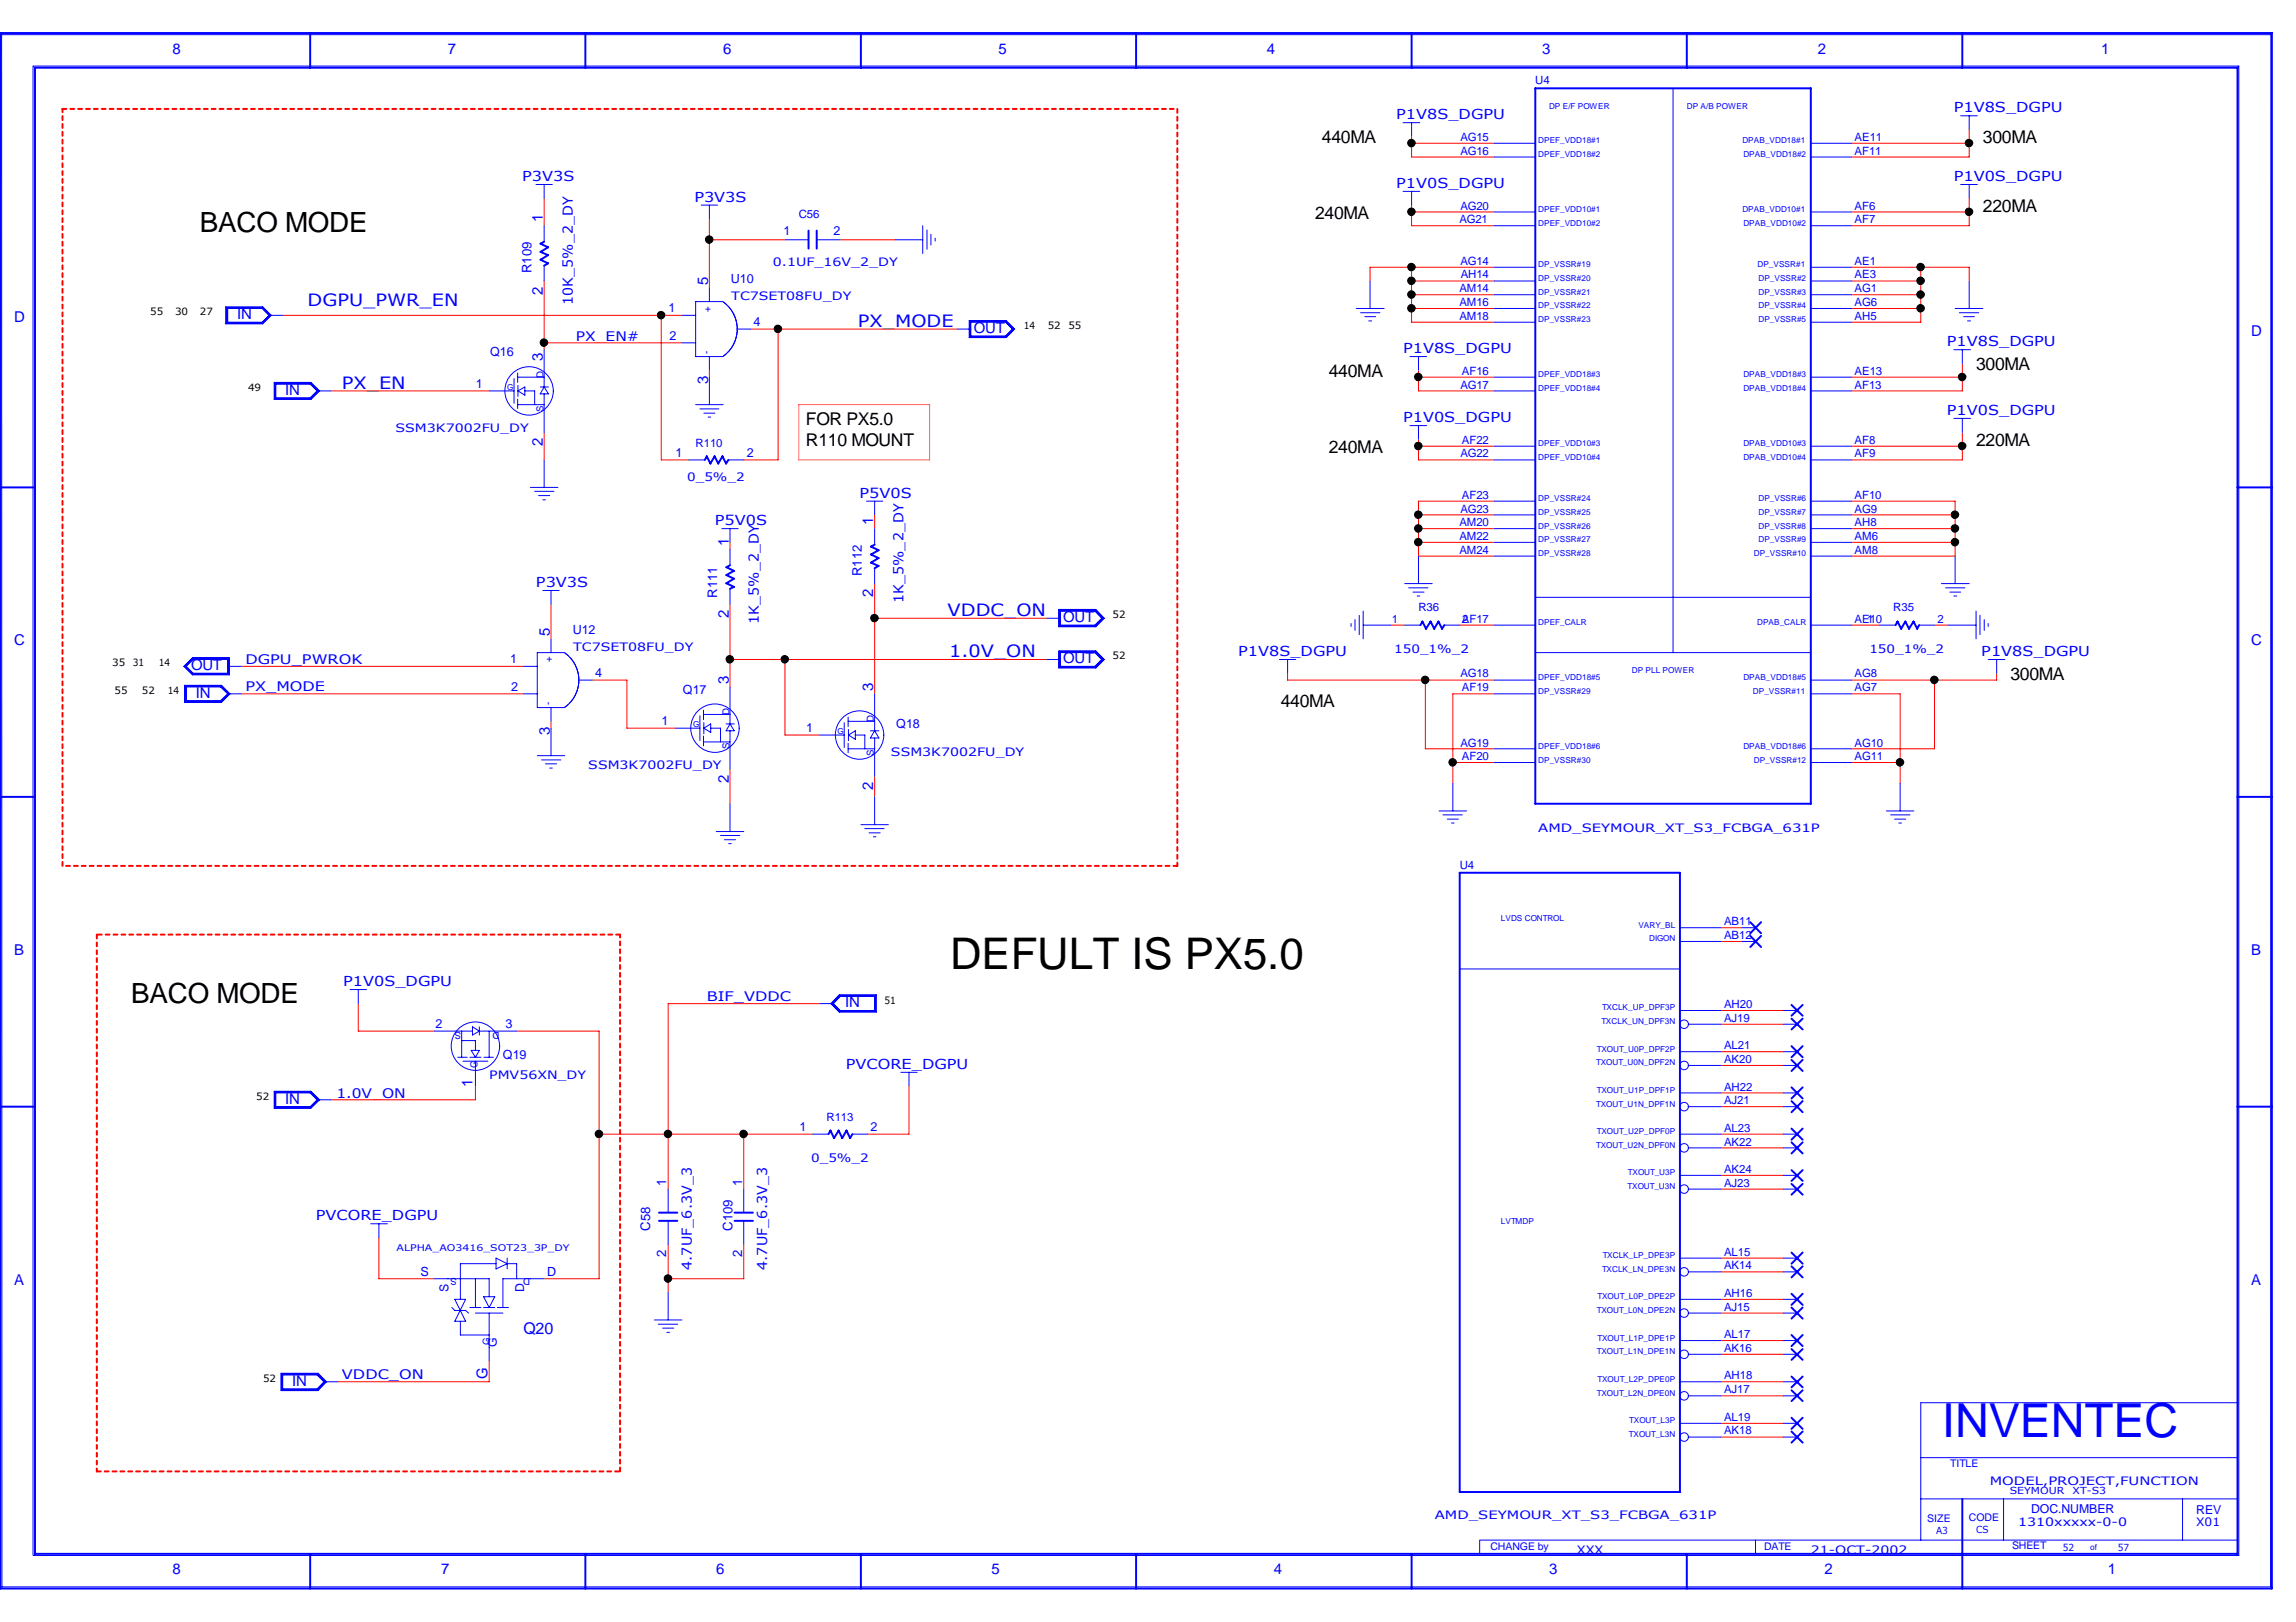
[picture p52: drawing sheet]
<svg xmlns="http://www.w3.org/2000/svg" width="297mm" height="210mm" viewBox="0 0 297 210" stroke-linecap="round" stroke-linejoin="round" font-family="sans-serif">
<defs><g id="words">
<text font-size="6.1" fill="#00f" x="251.2" y="186">INVENTEC</text>
<text font-size="5.6" x="122.9" y="125.3">DEFULT IS PX5.0</text>
<g font-size="3.6">
<text x="25.9" y="30.1">BACO MODE</text>
<text x="17" y="129.8">BACO MODE</text>
</g>
<g font-size="2.3">
<text x="171" y="18.5">440MA</text>
<text x="256.5" y="18.5">300MA</text>
<text x="170.1" y="28.3">240MA</text>
<text x="256.5" y="27.4">220MA</text>
<text x="255.6" y="47.9">300MA</text>
<text x="171.9" y="48.8">440MA</text>
<text x="104.3" y="55">FOR PX5.0</text>
<text x="104.3" y="57.7">R110 MOUNT</text>
<text x="171.9" y="58.6">240MA</text>
<text x="255.6" y="57.7">220MA</text>
<text x="260.1" y="88">300MA</text>
<text x="165.7" y="91.5">440MA</text>
</g>
<g font-size="2.2" fill="#00f">
<text x="39.8" y="39.6">DGPU_PWR_EN</text>
<text x="111" y="42.3">PX_MODE</text>
<text x="44.2" y="50.3">PX_EN</text>
<text x="122.6" y="79.7">VDDC_ON</text>
<text x="122.8" y="85">1.0V_ON</text>
</g>
<text font-size="2.1" fill="#00f" x="67.7" y="172.6">Q20</text>
<g font-size="1.9" fill="#00f">
<text x="22.3" y="6.9">8</text>
<text x="58" y="6.9">7</text>
<text x="93.6" y="6.9">6</text>
<text x="129.2" y="6.9">5</text>
<text x="163.9" y="6.9">4</text>
<text x="199.5" y="6.9">3</text>
<text x="235.2" y="6.9">2</text>
<text x="271.8" y="6.9">1</text>
<text x="70.2" y="28.7" transform="rotate(-90 70.2 28.7)">1</text>
<text x="1.8" y="41.7">D</text>
<text x="30.7" y="41.3">IN</text>
<text x="70.2" y="38.1" transform="rotate(-90 70.2 38.1)">2</text>
<text x="91.6" y="36.9" transform="rotate(-90 91.6 36.9)">5</text>
<text x="70.2" y="46.7" transform="rotate(-90 70.2 46.7)">3</text>
<text x="126" y="43.1">OUT</text>
<text x="291.2" y="43.4">D</text>
<text x="36.9" y="51.1">IN</text>
<text x="91.6" y="49.7" transform="rotate(-90 91.6 49.7)">3</text>
<text x="70.2" y="57.7" transform="rotate(-90 70.2 57.7)">2</text>
<text x="94.3" y="70.6" transform="rotate(-90 94.3 70.6)">1</text>
<text x="112.9" y="67.9" transform="rotate(-90 112.9 67.9)">1</text>
<text x="112.9" y="77.3" transform="rotate(-90 112.9 77.3)">2</text>
<text x="1.8" y="83.5">C</text>
<text x="71.1" y="82.3" transform="rotate(-90 71.1 82.3)">5</text>
<text x="94.3" y="80" transform="rotate(-90 94.3 80)">2</text>
<text x="137.5" y="80.5">OUT</text>
<text x="291.2" y="83.5">C</text>
<text x="24.7" y="86.7">OUT</text>
<text x="94.3" y="88.5" transform="rotate(-90 94.3 88.5)">3</text>
<text x="112.9" y="89.4" transform="rotate(-90 112.9 89.4)">3</text>
<text x="137.5" y="85.8">OUT</text>
<text x="25.4" y="90.3">IN</text>
<text x="71.1" y="95.1" transform="rotate(-90 71.1 95.1)">3</text>
<text x="94.3" y="101.3" transform="rotate(-90 94.3 101.3)">2</text>
<text x="112.9" y="102.2" transform="rotate(-90 112.9 102.2)">2</text>
<text x="1.8" y="123.6">B</text>
<text x="291.2" y="123.6">B</text>
<text x="109.3" y="130.3">IN</text>
<text x="36.9" y="142.8">IN</text>
<text x="61.1" y="140.7" transform="rotate(-90 61.1 140.7)">1</text>
<text x="1.8" y="166.3">A</text>
<text x="291.2" y="166.3">A</text>
<text x="37.8" y="179.3">IN</text>
<text x="63.1" y="178.4" transform="rotate(-90 63.1 178.4)">G</text>
<text x="22.3" y="203.7">8</text>
<text x="57.1" y="203.7">7</text>
<text x="92.7" y="203.7">6</text>
<text x="128.3" y="203.7">5</text>
<text x="164.8" y="203.7">4</text>
<text x="200.4" y="203.7">3</text>
<text x="236" y="203.7">2</text>
<text x="272.7" y="203.7">1</text>
</g>
<g font-size="1.8" fill="#00f">
<text x="180.6" y="15.4">P1V8S_DGPU</text>
<text x="252.8" y="14.5">P1V8S_DGPU</text>
<text x="67.6" y="23.5">P3V3S</text>
<text x="252.8" y="23.5">P1V0S_DGPU</text>
<text x="89.8" y="26.1">P3V3S</text>
<text x="180.6" y="24.3">P1V0S_DGPU</text>
<text x="74.1" y="39.5" transform="rotate(-90 74.1 39.5)">10K_5%_2_DY</text>
<text x="181.5" y="45.7">P1V8S_DGPU</text>
<text x="251.9" y="44.8">P1V8S_DGPU</text>
<text x="251.9" y="53.7">P1V0S_DGPU</text>
<text x="181.5" y="54.6">P1V0S_DGPU</text>
<text x="111.2" y="64.4">P5V0S</text>
<text x="92.5" y="67.9">P5V0S</text>
<text x="69.3" y="76">P3V3S</text>
<text x="98.2" y="80.7" transform="rotate(-90 98.2 80.7)">1K_5%_2_DY</text>
<text x="116.9" y="78.1" transform="rotate(-90 116.9 78.1)">1K_5%_2_DY</text>
<text x="160.2" y="84.9">P1V8S_DGPU</text>
<text x="256.3" y="84.9">P1V8S_DGPU</text>
<text x="44.4" y="127.6">P1V0S_DGPU</text>
<text x="109.4" y="138.3">PVCORE_DGPU</text>
<text x="40.8" y="157.9">PVCORE_DGPU</text>
<text x="89.5" y="164.3" transform="rotate(-90 89.5 164.3)">4.7UF_6.3V_3</text>
<text x="99.3" y="164.3" transform="rotate(-90 99.3 164.3)">4.7UF_6.3V_3</text>
</g>
<g font-size="1.7" fill="#00f">
<text x="68.7" y="35.3" transform="rotate(-90 68.7 35.3)">R109</text>
<text x="74.5" y="44.1">PX_EN#</text>
<text x="92.8" y="77.3" transform="rotate(-90 92.8 77.3)">R111</text>
<text x="111.5" y="74.5" transform="rotate(-90 111.5 74.5)">R112</text>
<text x="31.7" y="85.9">DGPU_PWROK</text>
<text x="31.7" y="89.5">PX_MODE</text>
<text x="91.4" y="129.5">BIF_VDDC</text>
<text x="43.5" y="142">1.0V_ON</text>
<text x="86.2" y="153.4" transform="rotate(-90 86.2 153.4)">1</text>
<text x="96" y="153.4" transform="rotate(-90 96 153.4)">1</text>
<text x="84.1" y="159.3" transform="rotate(-90 84.1 159.3)">C58</text>
<text x="94.8" y="159.3" transform="rotate(-90 94.8 159.3)">C109</text>
<text x="86.2" y="162.6" transform="rotate(-90 86.2 162.6)">2</text>
<text x="96" y="162.6" transform="rotate(-90 96 162.6)">2</text>
<text x="44.2" y="178.5">VDDC_ON</text>
</g>
<g font-size="1.6" fill="#00f">
<text x="101.3" y="30.4">1</text>
<text x="107.8" y="30.4">2</text>
<text x="86.5" y="40.4">1</text>
<text x="94.6" y="36.7">U10</text>
<text x="63.4" y="46.1">Q16</text>
<text x="86.6" y="44">2</text>
<text x="97.5" y="42.2">4</text>
<text x="61.5" y="50.2">1</text>
<text x="87.4" y="59.1">1</text>
<text x="96.6" y="59.1">2</text>
<text x="74.1" y="82.1">U12</text>
<text x="66" y="85.8">1</text>
<text x="66.1" y="89.4">2</text>
<text x="77" y="87.6">4</text>
<text x="88.3" y="89.7">Q17</text>
<text x="85.6" y="93.9">1</text>
<text x="104.3" y="94.7">1</text>
<text x="115.9" y="94.2">Q18</text>
<text x="56.3" y="133">2</text>
<text x="65.1" y="137">Q19</text>
<text x="65.4" y="133">3</text>
<text x="103.4" y="146.4">1</text>
<text x="112.6" y="146.4">2</text>
<text x="54.4" y="165.1">S</text>
<text x="58" y="167.3" transform="rotate(-90 58 167.3)">S</text>
<text x="67.8" y="167.3" transform="rotate(-90 67.8 167.3)">D</text>
<text x="70.8" y="165.1">D</text>
<text x="64.3" y="174.4" transform="rotate(-90 64.3 174.4)">G</text>
<text x="262.8" y="195.8">DOC.NUMBER</text>
<text x="284.1" y="195.9">REV</text>
</g>
<g font-size="1.5" fill="#00f">
<text x="198.6" y="10.9">U4</text>
<text x="188.9" y="20">AG16</text>
<text x="188.9" y="18.2">AG15</text>
<text x="239.9" y="20">AF11</text>
<text x="239.9" y="18.2">AE11</text>
<text x="103.3" y="28.2">C56</text>
<text x="188.8" y="28.9">AG21</text>
<text x="188.9" y="27.1">AG20</text>
<text x="239.9" y="28.9">AF7</text>
<text x="239.9" y="27.1">AF6</text>
<text x="100" y="34.4">0.1UF_16V_2_DY</text>
<text x="188.9" y="34.2">AG14</text>
<text x="239.9" y="34.2">AE1</text>
<text x="94.6" y="38.9">TC7SET08FU_DY</text>
<text x="188.8" y="41.4">AM18</text>
<text x="188.8" y="39.6">AM16</text>
<text x="188.8" y="37.8">AM14</text>
<text x="189" y="36">AH14</text>
<text x="239.9" y="36">AE3</text>
<text x="239.9" y="41.4">AH5</text>
<text x="239.9" y="39.6">AG6</text>
<text x="239.9" y="37.8">AG1</text>
<text x="188.9" y="50.3">AG17</text>
<text x="189.1" y="48.5">AF16</text>
<text x="239.9" y="50.3">AF13</text>
<text x="239.9" y="48.5">AE13</text>
<text x="51.2" y="56">SSM3K7002FU_DY</text>
<text x="90" y="57.8">R110</text>
<text x="188.9" y="59.2">AG22</text>
<text x="189.1" y="57.4">AF22</text>
<text x="239.9" y="59.2">AF9</text>
<text x="239.9" y="57.4">AF8</text>
<text x="88.9" y="62.2">0_5%_2</text>
<text x="189.1" y="64.5">AF23</text>
<text x="239.9" y="64.5">AF10</text>
<text x="188.8" y="71.7">AM24</text>
<text x="188.8" y="69.9">AM22</text>
<text x="188.8" y="68.1">AM20</text>
<text x="188.9" y="66.3">AG23</text>
<text x="239.9" y="71.7">AM8</text>
<text x="239.9" y="69.9">AM6</text>
<text x="239.9" y="68.1">AH8</text>
<text x="239.9" y="66.3">AG9</text>
<text x="180.1" y="80.6">1</text>
<text x="183.5" y="79.1">R36</text>
<text x="189.1" y="80.6">AF17</text>
<text x="189.2" y="80.6">2</text>
<text x="239.9" y="80.6">AE10</text>
<text x="241.6" y="80.6">1</text>
<text x="244.9" y="79.1">R35</text>
<text x="250.7" y="80.6">2</text>
<text x="74.2" y="84.2">TC7SET08FU_DY</text>
<text x="180.4" y="84.5">150_1%_2</text>
<text x="188.9" y="87.7">AG18</text>
<text x="189.1" y="89.5">AF19</text>
<text x="239.9" y="89.5">AG7</text>
<text x="239.9" y="87.7">AG8</text>
<text x="241.8" y="84.5">150_1%_2</text>
<text x="76.1" y="99.6">SSM3K7002FU_DY</text>
<text x="115.3" y="97.8">SSM3K7002FU_DY</text>
<text x="188.9" y="96.6">AG19</text>
<text x="189.1" y="98.4">AF20</text>
<text x="239.9" y="98.4">AG11</text>
<text x="239.9" y="96.6">AG10</text>
<text x="199" y="107.6">AMD_SEYMOUR_XT_S3_FCBGA_631P</text>
<text x="188.8" y="112.4">U4</text>
<text x="223.1" y="119.8">AB11</text>
<text x="223.1" y="121.5">AB12</text>
<text x="223.1" y="130.4">AH20</text>
<text x="223.1" y="135.8">AL21</text>
<text x="223.1" y="137.5">AK20</text>
<text x="223.1" y="132.2">AJ19</text>
<text x="63.3" y="139.7">PMV56XN_DY</text>
<text x="223.1" y="141.1">AH22</text>
<text x="223.1" y="142.9">AJ21</text>
<text x="106.9" y="145">R113</text>
<text x="223.1" y="146.5">AL23</text>
<text x="223.1" y="148.3">AK22</text>
<text x="104.9" y="150.3">0_5%_2</text>
<text x="223.1" y="151.8">AK24</text>
<text x="223.1" y="153.6">AJ23</text>
<text x="223.1" y="167.9">AH16</text>
<text x="223.1" y="162.5">AL15</text>
<text x="223.1" y="164.3">AK14</text>
<text x="223.1" y="173.2">AL17</text>
<text x="223.1" y="169.6">AJ15</text>
<text x="223.1" y="178.5">AH18</text>
<text x="223.1" y="175">AK16</text>
<text x="223.1" y="183.9">AL19</text>
<text x="223.1" y="185.6">AK18</text>
<text x="223.1" y="180.3">AJ17</text>
<text x="185.6" y="196.6">AMD_SEYMOUR_XT_S3_FCBGA_631P</text>
<text x="257.4" y="192.2">MODEL,PROJECT,FUNCTION</text>
<text x="261.1" y="197.5">1310xxxxx-0-0</text>
<text x="284.1" y="197.5">X01</text>
<text x="204" y="201.1">XXX</text>
<text x="234.3" y="201.1">21-OCT-2002</text>
</g>
<g font-size="1.4" fill="#00f">
<text x="252.3" y="189.9">TITLE</text>
<text x="249.3" y="197">SIZE</text>
<text x="254.7" y="196.8">CODE</text>
<text x="192.8" y="200.6">CHANGE by</text>
<text x="228.2" y="200.6">DATE</text>
<text x="260.3" y="200.4">SHEET</text>
</g>
<g font-size="1.3">
<text x="19.4" y="40.8">55</text>
<text x="22.6" y="40.8">30</text>
<text x="25.9" y="40.8">27</text>
<text x="132.5" y="42.6">14</text>
<text x="135.5" y="42.6">52</text>
<text x="138.2" y="42.6">55</text>
<text x="32.1" y="50.6">49</text>
<text x="143.9" y="80">52</text>
<text x="14.5" y="86.2">35</text>
<text x="14.8" y="89.8">55</text>
<text x="17.2" y="86.2">31</text>
<text x="18.4" y="89.8">52</text>
<text x="20.5" y="86.2">14</text>
<text x="21.7" y="89.8">14</text>
<text x="143.9" y="85.3">52</text>
<text x="114.4" y="129.9">51</text>
<text x="33.1" y="142.3">52</text>
<text x="34" y="178.8">52</text>
</g>
<g font-size="1.3" fill="#00f">
<text x="91.9" y="40.3" transform="rotate(-90 91.9 40.3)">+</text>
<text x="91.8" y="45.8" transform="rotate(-90 91.8 45.8)">-</text>
<text x="70.3" y="53.3" transform="rotate(-90 70.3 53.3)">S</text>
<text x="70.3" y="48.9" transform="rotate(-90 70.3 48.9)">D</text>
<text x="71.5" y="85.7" transform="rotate(-90 71.5 85.7)">+</text>
<text x="71.3" y="91.2" transform="rotate(-90 71.3 91.2)">-</text>
<text x="94.4" y="92.5" transform="rotate(-90 94.4 92.5)">D</text>
<text x="113.1" y="93.4" transform="rotate(-90 113.1 93.4)">D</text>
<text x="94.4" y="96.9" transform="rotate(-90 94.4 96.9)">S</text>
<text x="113.1" y="97.8" transform="rotate(-90 113.1 97.8)">S</text>
<text x="59.6" y="133.5" transform="rotate(180 59.6 133.5)">S</text>
<text x="64.6" y="133.5" transform="rotate(180 64.6 133.5)">D</text>
<text x="61.8" y="138.2" transform="rotate(-90 61.8 138.2)">G</text>
<text x="59.1" y="165.4" transform="rotate(180 59.1 165.4)">S</text>
<text x="68.6" y="165.4" transform="rotate(180 68.6 165.4)">D</text>
<text x="63.4" y="174" transform="rotate(-90 63.4 174)">G</text>
<text x="260" y="193.4">SEYMOUR</text>
<text x="268.1" y="193.4">XT-S3</text>
<text x="250.5" y="198.5">A3</text>
<text x="255.6" y="198.4">CS</text>
<text x="266.9" y="200.7">52</text>
<text x="274" y="200.7">57</text>
</g>
<text font-size="1.2" fill="#00f" x="51.3" y="161.9">ALPHA_AO3416_SOT23_3P_DY</text>
<g font-size="1.1" fill="#00f">
<text x="200.4" y="14.1">DP E/F POWER</text>
<text x="218.2" y="14.1">DP A/B POWER</text>
<text x="199" y="20.3">DPEF_VDD18#2</text>
<text x="199" y="18.5">DPEF_VDD18#1</text>
<text x="225.4" y="18.5">DPAB_VDD18#1</text>
<text x="225.5" y="20.3">DPAB_VDD18#2</text>
<text x="199" y="29.2">DPEF_VDD10#2</text>
<text x="199" y="27.4">DPEF_VDD10#1</text>
<text x="225.4" y="27.4">DPAB_VDD10#1</text>
<text x="225.5" y="29.2">DPAB_VDD10#2</text>
<text x="199" y="34.6">DP_VSSR#19</text>
<text x="227.4" y="34.6">DP_VSSR#1</text>
<text x="199" y="41.7">DP_VSSR#23</text>
<text x="199" y="39.9">DP_VSSR#22</text>
<text x="199" y="38.1">DP_VSSR#21</text>
<text x="199" y="36.4">DP_VSSR#20</text>
<text x="227.5" y="41.7">DP_VSSR#5</text>
<text x="227.5" y="39.9">DP_VSSR#4</text>
<text x="227.5" y="38.1">DP_VSSR#3</text>
<text x="227.5" y="36.4">DP_VSSR#2</text>
<text x="65.6" y="50.4">G</text>
<text x="199" y="50.6">DPEF_VDD18#4</text>
<text x="199" y="48.8">DPEF_VDD18#3</text>
<text x="225.5" y="50.6">DPAB_VDD18#4</text>
<text x="225.5" y="48.8">DPAB_VDD18#3</text>
<text x="199" y="59.5">DPEF_VDD10#4</text>
<text x="199" y="57.7">DPEF_VDD10#3</text>
<text x="225.5" y="59.5">DPAB_VDD10#4</text>
<text x="225.5" y="57.7">DPAB_VDD10#3</text>
<text x="199" y="64.9">DP_VSSR#24</text>
<text x="227.5" y="64.9">DP_VSSR#6</text>
<text x="199" y="72">DP_VSSR#28</text>
<text x="199" y="70.2">DP_VSSR#27</text>
<text x="199" y="68.4">DP_VSSR#26</text>
<text x="199" y="66.6">DP_VSSR#25</text>
<text x="226.9" y="72">DP_VSSR#10</text>
<text x="227.5" y="70.2">DP_VSSR#9</text>
<text x="227.5" y="68.4">DP_VSSR#8</text>
<text x="227.5" y="66.6">DP_VSSR#7</text>
<text x="199" y="80.9">DPEF_CALR</text>
<text x="227.3" y="80.9">DPAB_CALR</text>
<text x="199" y="89.8">DP_VSSR#29</text>
<text x="199" y="88">DPEF_VDD18#5</text>
<text x="211.1" y="87.1">DP PLL POWER</text>
<text x="225.5" y="88">DPAB_VDD18#5</text>
<text x="226.8" y="89.8">DP_VSSR#11</text>
<text x="89.7" y="94.1">G</text>
<text x="108.3" y="95">G</text>
<text x="199" y="98.7">DP_VSSR#30</text>
<text x="199" y="96.9">DPEF_VDD18#6</text>
<text x="225.5" y="96.9">DPAB_VDD18#6</text>
<text x="226.9" y="98.7">DP_VSSR#12</text>
<text x="194.2" y="119.2">LVDS CONTROL</text>
<text x="212" y="120.1">VARY_BL</text>
<text x="213.4" y="121.8">DIGON</text>
<text x="207.3" y="130.8">TXCLK_UP_DPF3P</text>
<text x="206.5" y="137.9">TXOUT_U0N_DPF2N</text>
<text x="206.6" y="136.1">TXOUT_U0P_DPF2P</text>
<text x="207.2" y="132.5">TXCLK_UN_DPF3N</text>
<text x="206.5" y="143.2">TXOUT_U1N_DPF1N</text>
<text x="206.6" y="141.4">TXOUT_U1P_DPF1P</text>
<text x="206.5" y="148.5">TXOUT_U2N_DPF0N</text>
<text x="206.6" y="146.8">TXOUT_U2P_DPF0P</text>
<text x="210.6" y="153.9">TXOUT_U3N</text>
<text x="210.6" y="152.1">TXOUT_U3P</text>
<text x="194.2" y="158.4">LVTMDP</text>
<text x="207.3" y="164.6">TXCLK_LN_DPE3N</text>
<text x="207.3" y="162.8">TXCLK_LP_DPE3P</text>
<text x="206.6" y="169.9">TXOUT_L0N_DPE2N</text>
<text x="206.7" y="173.5">TXOUT_L1P_DPE1P</text>
<text x="206.7" y="168.1">TXOUT_L0P_DPE2P</text>
<text x="206.6" y="175.3">TXOUT_L1N_DPE1N</text>
<text x="206.7" y="178.8">TXOUT_L2P_DPE0P</text>
<text x="206.6" y="180.6">TXOUT_L2N_DPE0N</text>
<text x="210.7" y="186">TXOUT_L3N</text>
<text x="210.8" y="184.2">TXOUT_L3P</text>
<text x="270.4" y="200.6">of</text>
</g>
</g></defs>
<path d="M103.3 52.4h17v7.1h-17z" fill="none" stroke="#daa520" stroke-width=".13"/>
<path d="M8.1 14.1h144.2M152.3 14.1v98M8.1 112.1v-98M152.3 112.1h-144.2M12.5 120.9v69.5M80.2 120.9h-67.7M12.5 190.4h67.7M80.2 190.4v-69.5" fill="none" stroke="#f00" stroke-width=".25" stroke-dasharray=".5 .5"/>
<g fill="none" stroke="#f00" stroke-width=".13">
<path d="M182.6 17.7v2.6h10.7M182.6 18.5h10.7M239.6 18.5h15.2M254.8 16.8v3.5h-15.2M70.4 25.7v3.5M70.4 36.4v8.9M91.8 28.3v9M91.8 31h9.8M108.7 31h7.1M182.6 34.6v7.1h10.7M182.6 26.5v2.7h10.7M182.6 39.9h10.7"/>
<path d="M182.6 38.1h10.7M182.6 36.4h10.7M182.6 27.4h10.7M193.3 34.6h-16.1v1.8M239.6 39.9h8.9M239.6 38.1h8.9M239.6 36.4h8.9M239.6 34.6h15.2v1.8M239.6 27.4h15.2M248.5 34.6v7.1h-8.9M254.8 25.7v3.5h-15.2M36.6 40.8h51.6"/>
<path d="M42.8 50.6h20.5M70.4 56v3.5M70.4 44.4h17.8M85.6 40.8v18.7h3.5M91.8 47.9v.9M97.1 42.6h26.7M100.7 42.6v16.9h-4.5M183.5 56.9v2.6h9.8M183.5 47.9v2.7h9.8M183.5 57.7h9.8M183.5 48.8h9.8M239.6 57.7h14.3"/>
<path d="M239.6 48.8h14.3M253.9 56v3.5h-14.3M253.9 47v3.6h-14.3M71.3 78.2v4.5M94.4 70.2v.9M94.4 78.2v10.7M113.2 66.6v1.8M113.2 75.5v14.3M183.5 66.6h9.8M183.5 68.4h9.8M183.5 70.2h9.8M193.3 64.9h-9.8v7.1h9.8"/>
<path d="M239.6 64.9h13.3v7.1h-13.3M239.6 66.6h13.3M239.6 68.4h13.3M239.6 70.2h13.3M31.2 86.2h36.5M31.2 89.8h36.5M71.3 93.3v.9M76.6 88h4.5v6.2h6.2M94.4 85.3h41M94.4 99.6v4.4M101.6 85.3v9.8h4.4M113.2 80h22.2"/>
<path d="M166.6 87.1v.9h26.7M180 80.9h1.7M184.4 88v8.9h8.9M188 98.7h5.3M188.8 80.9h4.5M193.3 89.8h-5.3v11.5M239.6 80.9h3.6M239.6 89.8h6.2v11.5M239.6 98.7h6.2M250.3 80.9h1.7M250.3 88v8.9h-10.7M258.3 87.1v.9h-18.7"/>
<path d="M113.2 100.5v2.6M46.4 129.9v3.5h9.8M66.8 133.4h10.7v32.1h-7.1M106 129.9h-19.6v24M222.7 121.8h2.6M222.7 120.1h2.6M222.7 137.9h8M222.7 136.1h8M222.7 132.5h8M222.7 130.8h8M61.5 140.5v1.8h-18.7M77.5 146.8h27.7"/>
<path d="M96.2 146.8v7.1M117.6 140.5v6.3h-5.3M222.7 146.8h8M222.7 153.9h8M222.7 152.1h8M222.7 148.5h8M222.7 143.2h8M222.7 141.4h8M49 160.1v5.4h7.2M63.3 176.1v2.7h-19.6M86.4 161v6.3M96.2 161v4.5h-9.8"/>
<path d="M222.7 178.8h8M222.7 175.3h8M222.7 173.5h8M222.7 169.9h8M222.7 168.1h8M222.7 164.6h8M222.7 162.8h8M222.7 186h8M222.7 184.2h8M222.7 180.6h8"/>
</g>
<g fill="none" stroke="#00f" stroke-width=".13">
<path d="M.2 4.4l.1 201M.3 4.5h293.4M4.3 8.6v192.7M4.3 8.6h285.3v192.7h-285.3M181.5 15.9h2.2M182.6 15.9v1.8M193.3 18.5h5.3M216.4 11.4v73.1M234.3 18.5h5.3M253.7 15h2.1M254.8 15v1.8M293.8 4.5l-.1 200.9h-293.4"/>
<path d="M29.2 39.7h4.8l1.1 1.1-1.1 1.1h-4.8zM29.3 39.8h4.6l1.1 1-1.1 1h-4.6zM29.4 39.8h4.5l1 1-1 1h-4.5zM29.5 39.9h4.4l.9 .9-.9 .9h-4.4zM69.3 23.9h2.2M70.4 23.9v1.8M70.4 29.2v2.1M70.4 34.4v2M90.7 26.5h2.1M91.8 26.5v1.8M91.8 37.3v1.7M93.6 39.1l.5 .4"/>
<path d="M93.6 39h-3.6v7.1h3.6M94.1 39.6l.6 .6 .4 .8 .2 .9 .1 .7M101.6 31h3M105.7 31h3M115.8 31h3.6M119.4 29.2v3.6M119.9 29.8v2.5M120.4 30.3v1.4M121 30.8v.4M175.5 39.9h3.6M177.2 36.4v3.5M181.5 24.8h2.2"/>
<path d="M182.6 24.8v1.7M193.3 27.4h5.3M193.3 29.2h5.3M193.3 20.3h5.3M193.3 34.6h5.3M193.3 36.4h5.3M193.3 38.1h5.3M193.3 39.9h5.3M234.3 27.4h5.3M234.3 29.2h5.3M234.3 20.3h5.3M234.3 34.6h5.3"/>
<path d="M234.3 36.4h5.3M234.3 38.1h5.3M234.3 39.9h5.3M252.9 39.9h3.6M253.7 23.9h2.1M254.8 23.9v1.8M254.8 36.4v3.5M34.8 40.8h1.8M35.5 49.5h4.7l1.2 1.1-1.2 1.1h-4.7zM35.5 49.6h4.7l1 1-1 1h-4.7zM35.6 49.7h4.6l.9 .9-.9 1h-4.6zM35.7 49.7h4.4l.9 .9-.9 .9h-4.4z"/>
<path d="M41 50.6h1.8M63.3 50.6h3.2M66.5 49v3.2M67 48.8h3.4M67 52.4h3.4M67 48.3v1.2M67 51.6v1.3M67 50.6l.9-.5v1zM67 49.9v1.4M67.9 50.6h1.3v1.8M69.9 50.1h1M70.4 45.3v4.8"/>
<path d="M70.4 51v5M70.4 59.5v3.6M70.4 50.1l.5 .9h-1zM88.2 40.8h1.8M88.2 44.4h1.8M89.1 59.5h2.1M90 52.4h3.6M90.5 52.9h2.5M91.1 53.5h1.4M91.6 54h.3M91.8 46.1v1.8M91.8 48.8v3.6"/>
<path d="M94.1 45.7l-.5 .4M94.2 59.5h2M94.7 45h.1M95 40.8v.1M95.3 42.6h1.8M95.4 42.6l-.1 .7-.2 .9-.4 .7-.6 .7M123.8 42.6h1.8M125.4 41.5h4.8l1.1 1.1-1.1 1.1h-4.8zM125.5 41.6h4.6l1.1 1-1.1 1h-4.6zM125.6 41.6h4.5l1 1-1 1h-4.5zM125.6 41.7h4.5l.9 .9-.9 .9h-4.5zM176 40.5h2.5"/>
<path d="M176.6 41h1.4M177.1 41.5h.4M182.4 46.1h2.2M182.4 55.1h2.2M183.5 46.1v1.8M183.5 55.1v1.8M193.3 59.5h5.3M193.3 50.6h5.3M193.3 41.7h5.3M193.3 57.7h5.3M193.3 48.8h5.3M234.3 59.5h5.3"/>
<path d="M234.3 50.6h5.3M234.3 41.7h5.3M234.3 57.7h5.3M234.3 48.8h5.3M252.8 54.1h2.1M252.8 45.3h2.1M253.5 40.5h2.5M253.9 45.3v1.7M253.9 54.1v1.9M254 41h1.4M254.5 41.5h.4M68.6 63.1h3.6"/>
<path d="M69.2 63.6h2.5M69.7 64.1h1.4M70.2 64.7h.4M70.2 76.4h2.1M71.3 76.4v1.8M93.4 68.4h2.1M94.4 68.4v1.8M94.4 71.1v2.1M94.4 76.2v2M112.1 64.9h2.1M113.2 64.9v1.7M113.2 68.4v2.1"/>
<path d="M113.2 73.5v2M137 78.9h4.8l1.1 1.1-1.1 1.1h-4.8zM137 79h4.7l1 1-1 1h-4.7zM137.1 79h4.6l1 1-1 .9h-4.6zM137.2 79.1h4.4l.9 .9-.9 .9h-4.4zM175.8 79.6v2.5M176.4 79.1v3.6M181.7 75.5h3.6M182.2 76.1h2.5M182.8 76.6h1.4M183.3 77.1h.4M183.5 72v3.5"/>
<path d="M193.3 68.4h5.3M193.3 64.9h5.3M193.3 66.6h5.3M193.3 70.2h5.3M193.3 72h5.3M198.6 77.3h35.7M234.3 68.4h5.3M234.3 64.9h5.3M234.3 66.6h5.3M234.3 70.2h5.3M234.3 72h5.3M251.2 75.5h3.6"/>
<path d="M251.7 76.1h2.5M252.3 76.6h1.4M252.8 77.1h.3M252.9 72v3.5M255.6 79.1v3.6M256.2 79.6v2.5M23.8 86.2l1.1-1.1h4.8v2.2h-4.8zM23.9 88.7h4.8l1.1 1.1-1.1 1.1h-4.8zM23.9 86.2l1-1h4.7v2h-4.7zM24 88.7h4.6l1.1 1.1-1.1 1h-4.6zM24 86.2l1-.9h4.5v1.9h-4.5zM24 88.8h4.6l.9 1-.9 1h-4.6z"/>
<path d="M24.1 88.9h4.4l1 .9-1 .9h-4.4zM24.1 86.2l.9-.9h4.5v1.8h-4.5zM29.5 89.8h1.7M29.5 86.2h1.7M67.7 89.8h1.8M67.7 86.2h1.8M69.5 97.8h3.6M70.1 98.3h2.5M70.6 98.8h1.4M71.1 99.4h.4M71.3 82.7v1.8M71.3 91.6v1.7"/>
<path d="M71.3 94.2v3.6M73.1 84.5l.5 .5M73.1 84.5h-3.6v7.1h3.6M73.6 91.1l-.5 .4M73.7 85l.5 .6 .4 .8 .2 .9 .1 .7M74.3 90.2h.1M74.4 86v.1M74.8 88h1.8M74.9 88.1l-.1 .6-.2 .9-.4 .8-.6 .7M87.3 94.2h3.2M90.5 92.6v3.2M91 92.5h3.4"/>
<path d="M91 91.9v1.2M91 95.2v1.3M91 96h3.4M91.1 94.2l.8-.5v1.1zM91.1 93.5v1.5M91.9 94.2h1.3v1.8M93.9 93.7h1.1M94.4 88.9v4.8M94.4 94.6v5M94.4 93.7l.6 .9h-1.1zM106 95.1h3.2M109.2 93.5v3.2"/>
<path d="M109.7 96.9h3.5M109.7 93.3h3.5M109.7 92.8v1.2M109.7 96.2v1.2M109.8 95.1l.9-.5v1.1zM109.8 94.4v1.4M110.7 95.1h1.2v1.8M112.6 94.6h1.1M113.2 89.8v4.8M113.2 95.5v5M113.2 94.6l.5 .9h-1.1zM135.4 85.3h1.8"/>
<path d="M135.4 80h1.8M137 84.2h4.8l1.1 1.1-1.1 1.1h-4.8zM137 84.3h4.7l1 1-1 1.1h-4.7zM137.1 84.4h4.6l1 .9-1 1h-4.6zM137.2 84.5h4.4l.9 .8-.9 .9h-4.4zM165.5 85.3h2.1M166.6 85.3v1.8M174.8 80.7v.4M175.3 80.2v1.4M176.4 80.9h3.6M181.7 80.9h2.1M186.9 80.9h1.9"/>
<path d="M193.3 89.8h5.3M193.3 80.9h5.3M193.3 88h5.3M193.3 96.9h5.3M193.3 98.7h5.3M198.6 84.5h35.7M234.3 89.8h5.3M234.3 80.9h5.3M234.3 88h5.3M234.3 96.9h5.3M234.3 98.7h5.3M243.2 80.9h2"/>
<path d="M248.3 80.9h2M252 80.9h3.6M256.7 80.2v1.4M257.2 85.3h2.2M257.2 80.7v.4M258.3 85.3v1.8M92.7 107.6h3.5M93.2 108.1h2.5M93.7 108.7h1.5M94.3 109.2h.3M94.4 104v3.6M111.4 106.7h3.5"/>
<path d="M111.9 107.2h2.5M112.4 107.8h1.5M113 108.3h.3M113.2 103.1v3.6M186.2 104.9h3.5M186.7 105.5h2.5M187.2 106h1.5M187.8 106.5h.3M188 101.3v3.6M244 104.9h3.6M244.6 105.5h2.5M245.1 106h1.4"/>
<path d="M245.7 106.5h.3M245.8 101.3v3.6M45.3 128.1h2.1M46.4 128.1v1.8M56.2 133.4h4.9M59.2 136.8h1.2M59.7 134.7h1.8v1.2M59.7 133.4v3.4M59.9 137.3h3.2M60.8 136.8h1.4M61 135.9h1l-.5 .9zM61.1 132.9l.9 .5-.9 .5z"/>
<path d="M61.5 137.3v3.2M62 132.9v1M62 133.4h4.8M62.6 136.8h1.2M63.3 133.4v3.4M106 129.9h1.8M108.6 128.7h4.8v2.3h-4.8l-1.1-1.1zM108.6 128.8h4.7v2.1h-4.7l-1-1zM108.7 128.9h4.5v1.9h-4.5l-1-.9zM108.7 128.9h4.5v1.9h-4.5l-.9-.9zM116.5 138.8h2.2M117.6 138.8v1.7"/>
<path d="M188.8 125.4h28.5M217.3 121.8h5.4M217.3 130.8h5.4M217.3 136.1h5.4M217.3 120.1h5.4M218.4 132.5h4.3M218.4 137.9h4.3M225.3 121.8h1.8M225.3 120.1h1.8M230.7 132.5h1.8M230.7 130.8h1.8M230.7 137.9h1.8"/>
<path d="M230.7 136.1h1.8M35.5 141.2h4.7l1.2 1.1-1.2 1.1h-4.7zM35.5 141.3h4.7l1 1-1 1h-4.7zM35.6 141.4h4.6l.9 .9-.9 1h-4.6zM35.7 141.4h4.4l.9 .9-.9 .9h-4.4zM41 142.3h1.8M48 158.4h2.1M49 158.4v1.7M86.4 153.9v3M86.4 158v3M96.2 153.9v3M96.2 158v3"/>
<path d="M105.2 146.8h2M110.3 146.8h2M217.3 141.4h5.4M217.3 146.8h5.4M217.3 152.1h5.4M218.4 143.2h4.3M218.4 148.5h4.3M218.4 153.9h4.3M230.7 143.2h1.8M230.7 141.4h1.8M230.7 148.5h1.8M230.7 146.8h1.8"/>
<path d="M230.7 153.9h1.8M230.7 152.1h1.8M36.4 177.7h4.7l1.1 1.1-1.1 1.2h-4.7zM36.4 177.8h4.7l1 1-1 1.1h-4.7zM36.5 177.9h4.6l.9 .9-.9 1h-4.6zM36.6 177.9h4.4l.9 .9-.9 .9h-4.4zM41.9 178.8h1.8M56.2 165.5h7.1v2.3M58.5 169.2l.3 .4h1.4l.4 .3M58.8 168.1h1.4l-1.4 2.9h1.4zM59.6 171v1.8h3.7M60.8 169.2h1.4"/>
<path d="M61.5 169.9h3.6M61.5 165.5v3.7M62.6 169.2h1.4M62.6 167.8h1.4l-.7 1.4zM63.3 169.9v6.2M64.2 163.5h-4.6v4.6M64.2 162.8l1.4 .7-1.4 .7zM64.3 169.2h1.5M65.6 162.8v1.4M65.6 163.5h1.2v2M70.4 165.5h-5.3v3.7M84.7 170.8h3.5"/>
<path d="M85.2 171.4h2.5M85.7 171.9h1.5M86.3 172.4h.3M86.4 167.3v3.5M217.3 168.1h5.4M217.3 178.8h5.4M217.3 162.8h5.4M217.3 173.5h5.4M218.4 169.9h4.3M218.4 164.6h4.3M218.4 175.3h4.3M230.7 169.9h1.8"/>
<path d="M230.7 168.1h1.8M230.7 178.8h1.8M230.7 164.6h1.8M230.7 162.8h1.8M230.7 175.3h1.8M230.7 173.5h1.8M191.4 199.3v1.8M191.5 199.3h98M217.3 184.2h5.4M218.4 180.6h4.3M218.4 186h4.3M227.1 199.3v1.8"/>
<path d="M230.7 180.6h1.8M230.7 186h1.8M230.7 184.2h1.8M248.5 181.5v17.8M248.5 194h41M248.5 188.6h41M248.6 181.5h41M259.2 194v5.3M282.4 194v5.3"/>
<circle cx="68.5" cy="50.6" r="3.1"/>
<circle cx="92.5" cy="94.2" r="3.1"/>
<circle cx="111.2" cy="95.1" r="3.1"/>
<circle cx="61.5" cy="135.4" r="3.1"/>
<circle cx="217.9" cy="137.9" r=".56"/>
<circle cx="217.9" cy="132.5" r=".56"/>
<circle cx="217.9" cy="148.5" r=".56"/>
<circle cx="217.9" cy="143.2" r=".56"/>
<circle cx="217.9" cy="153.9" r=".56"/>
<circle cx="217.9" cy="164.6" r=".56"/>
<circle cx="217.9" cy="169.9" r=".56"/>
<circle cx="217.9" cy="175.3" r=".56"/>
<circle cx="217.9" cy="180.6" r=".56"/>
<circle cx="217.9" cy="186" r=".56"/>
</g>
<g fill="none" stroke="#00f" stroke-width=".25">
<path d="M0 4.3h293.9v201.3h-293.9zM40.1 4.3v4.5M75.7 4.3v4.5M111.4 4.3v4.5M147 4.3v4.5M182.6 4.3v4.5M198.6 11.4h35.7v92.6h-35.7zM218.2 4.3v4.5M253.9 4.3v4.5M289.5 8.8h-285v192.3h285M289.5 8.7v192.4M70.4 31.3l-.5 .2 1 .5-1 .6 1 .4-1 .6 1 .5-.5 .3"/>
<path d="M104.6 29.8v2.4M105.7 29.8v2.4M91.2 59.5l.2-.4 .5 .9 .6-.9 .4 .9 .6-.9 .4 .9 .3-.5M0 63.1h4.5M94.4 73.2l-.4 .2 1 .5-1 .5 1 .5-1 .6 1 .4-.6 .3M113.2 70.5l-.5 .2 1 .5-1 .6 1 .4-1 .6 1 .4-.5 .3M289.5 63.1h4.4M183.8 80.9l.2-.5 .5 1 .6-1 .4 1 .6-1 .5 1 .3-.5M245.2 80.9l.3-.5 .5 1 .5-1 .5 1 .6-1 .4 1 .3-.5M0 103.1h4.5M188.8 112.9h28.5v80.2h-28.5zM226.4 119.3l1.4 1.5"/>
<path d="M227.8 119.3l-1.4 1.5M289.5 103.1h4.4M226.4 121.1l1.4 1.5M227.8 121.1l-1.4 1.5M231.8 130l1.4 1.4M231.8 131.8l1.4 1.4M231.8 137.2l1.4 1.4M231.8 135.4l1.4 1.4M233.2 130l-1.4 1.4M233.2 131.8l-1.4 1.4M233.2 137.2l-1.4 1.4M233.2 135.4l-1.4 1.4"/>
<path d="M0 143.2h4.5M85.3 156.9h2.3M85.3 158h2.3M95 156.9h2.4M95 158h2.4M107.2 146.8l.2-.5 .5 1 .6-1 .5 1 .5-1 .5 1 .3-.5M231.8 142.5l1.4 1.4M231.8 140.7l1.4 1.5M231.8 147.8l1.4 1.5M231.8 146l1.4 1.5M231.8 153.2l1.4 1.4M231.8 151.4l1.4 1.4"/>
<path d="M233.2 142.5l-1.4 1.4M233.2 140.7l-1.4 1.5M233.2 147.8l-1.4 1.5M233.2 146l-1.4 1.5M233.2 153.2l-1.4 1.4M233.2 151.4l-1.4 1.4M289.5 143.2h4.4M231.8 163.9l1.4 1.4M231.8 162.1l1.4 1.4M231.8 169.2l1.4 1.4M231.8 167.4l1.4 1.5M231.8 174.6l1.4 1.4"/>
<path d="M231.8 172.8l1.4 1.4M231.8 179.9l1.4 1.4M231.8 178.1l1.4 1.4M233.2 163.9l-1.4 1.4M233.2 162.1l-1.4 1.4M233.2 169.2l-1.4 1.4M233.2 167.4l-1.4 1.5M233.2 174.6l-1.4 1.4M233.2 172.8l-1.4 1.4M233.2 179.9l-1.4 1.4M233.2 178.1l-1.4 1.4M231.8 185.3l1.4 1.4"/>
<path d="M231.8 183.5l1.4 1.4M233.2 185.3l-1.4 1.4M233.2 183.5l-1.4 1.4M253.9 194v11.6M40.1 201.1v4.5M75.7 201.1v4.5M111.4 201.1v4.5M147 201.1v4.5M182.6 201.1v4.5M218.2 201.1v4.5"/>
</g>
<g fill="#000">
<circle cx="182.6" cy="18.5" r=".49"/>
<circle cx="254.7" cy="18.5" r=".49"/>
<circle cx="91.8" cy="31" r=".49"/>
<circle cx="182.6" cy="38.1" r=".49"/>
<circle cx="182.6" cy="27.4" r=".49"/>
<circle cx="182.6" cy="36.3" r=".49"/>
<circle cx="182.6" cy="34.6" r=".49"/>
<circle cx="182.6" cy="39.9" r=".49"/>
<circle cx="248.5" cy="36.3" r=".49"/>
<circle cx="248.5" cy="39.9" r=".49"/>
<circle cx="248.5" cy="38.1" r=".49"/>
<circle cx="248.5" cy="34.6" r=".49"/>
<circle cx="254.7" cy="27.4" r=".49"/>
<circle cx="70.4" cy="44.3" r=".49"/>
<circle cx="85.5" cy="40.8" r=".49"/>
<circle cx="100.6" cy="42.6" r=".49"/>
<circle cx="183.5" cy="57.7" r=".49"/>
<circle cx="183.5" cy="48.8" r=".49"/>
<circle cx="253.8" cy="57.7" r=".49"/>
<circle cx="253.8" cy="48.8" r=".49"/>
<circle cx="113.1" cy="80" r=".49"/>
<circle cx="183.5" cy="68.4" r=".49"/>
<circle cx="183.5" cy="70.2" r=".49"/>
<circle cx="183.5" cy="66.6" r=".49"/>
<circle cx="252.9" cy="70.2" r=".49"/>
<circle cx="252.9" cy="68.4" r=".49"/>
<circle cx="252.9" cy="66.6" r=".49"/>
<circle cx="94.4" cy="85.3" r=".49"/>
<circle cx="101.5" cy="85.3" r=".49"/>
<circle cx="184.4" cy="88" r=".49"/>
<circle cx="187.9" cy="98.7" r=".49"/>
<circle cx="245.8" cy="98.7" r=".49"/>
<circle cx="250.2" cy="88" r=".49"/>
<circle cx="77.5" cy="146.7" r=".49"/>
<circle cx="86.4" cy="146.7" r=".49"/>
<circle cx="96.2" cy="146.7" r=".49"/>
<circle cx="86.4" cy="165.5" r=".49"/>
</g>
<g fill="none" stroke="#000" stroke-width=".13">
<circle cx="182.6" cy="18.5" r=".49"/>
<circle cx="254.7" cy="18.5" r=".49"/>
<circle cx="91.8" cy="31" r=".49"/>
<circle cx="182.6" cy="38.1" r=".49"/>
<circle cx="182.6" cy="27.4" r=".49"/>
<circle cx="182.6" cy="36.3" r=".49"/>
<circle cx="182.6" cy="34.6" r=".49"/>
<circle cx="182.6" cy="39.9" r=".49"/>
<circle cx="248.5" cy="36.3" r=".49"/>
<circle cx="248.5" cy="39.9" r=".49"/>
<circle cx="248.5" cy="38.1" r=".49"/>
<circle cx="248.5" cy="34.6" r=".49"/>
<circle cx="254.7" cy="27.4" r=".49"/>
<circle cx="70.4" cy="44.3" r=".49"/>
<circle cx="85.5" cy="40.8" r=".49"/>
<circle cx="100.6" cy="42.6" r=".49"/>
<circle cx="183.5" cy="57.7" r=".49"/>
<circle cx="183.5" cy="48.8" r=".49"/>
<circle cx="253.8" cy="57.7" r=".49"/>
<circle cx="253.8" cy="48.8" r=".49"/>
<circle cx="113.1" cy="80" r=".49"/>
<circle cx="183.5" cy="68.4" r=".49"/>
<circle cx="183.5" cy="70.2" r=".49"/>
<circle cx="183.5" cy="66.6" r=".49"/>
<circle cx="252.9" cy="70.2" r=".49"/>
<circle cx="252.9" cy="68.4" r=".49"/>
<circle cx="252.9" cy="66.6" r=".49"/>
<circle cx="94.4" cy="85.3" r=".49"/>
<circle cx="101.5" cy="85.3" r=".49"/>
<circle cx="184.4" cy="88" r=".49"/>
<circle cx="187.9" cy="98.7" r=".49"/>
<circle cx="245.8" cy="98.7" r=".49"/>
<circle cx="250.2" cy="88" r=".49"/>
<circle cx="77.5" cy="146.7" r=".49"/>
<circle cx="86.4" cy="146.7" r=".49"/>
<circle cx="96.2" cy="146.7" r=".49"/>
<circle cx="86.4" cy="165.5" r=".49"/>
</g>
<use href="#words"/>
</svg>
